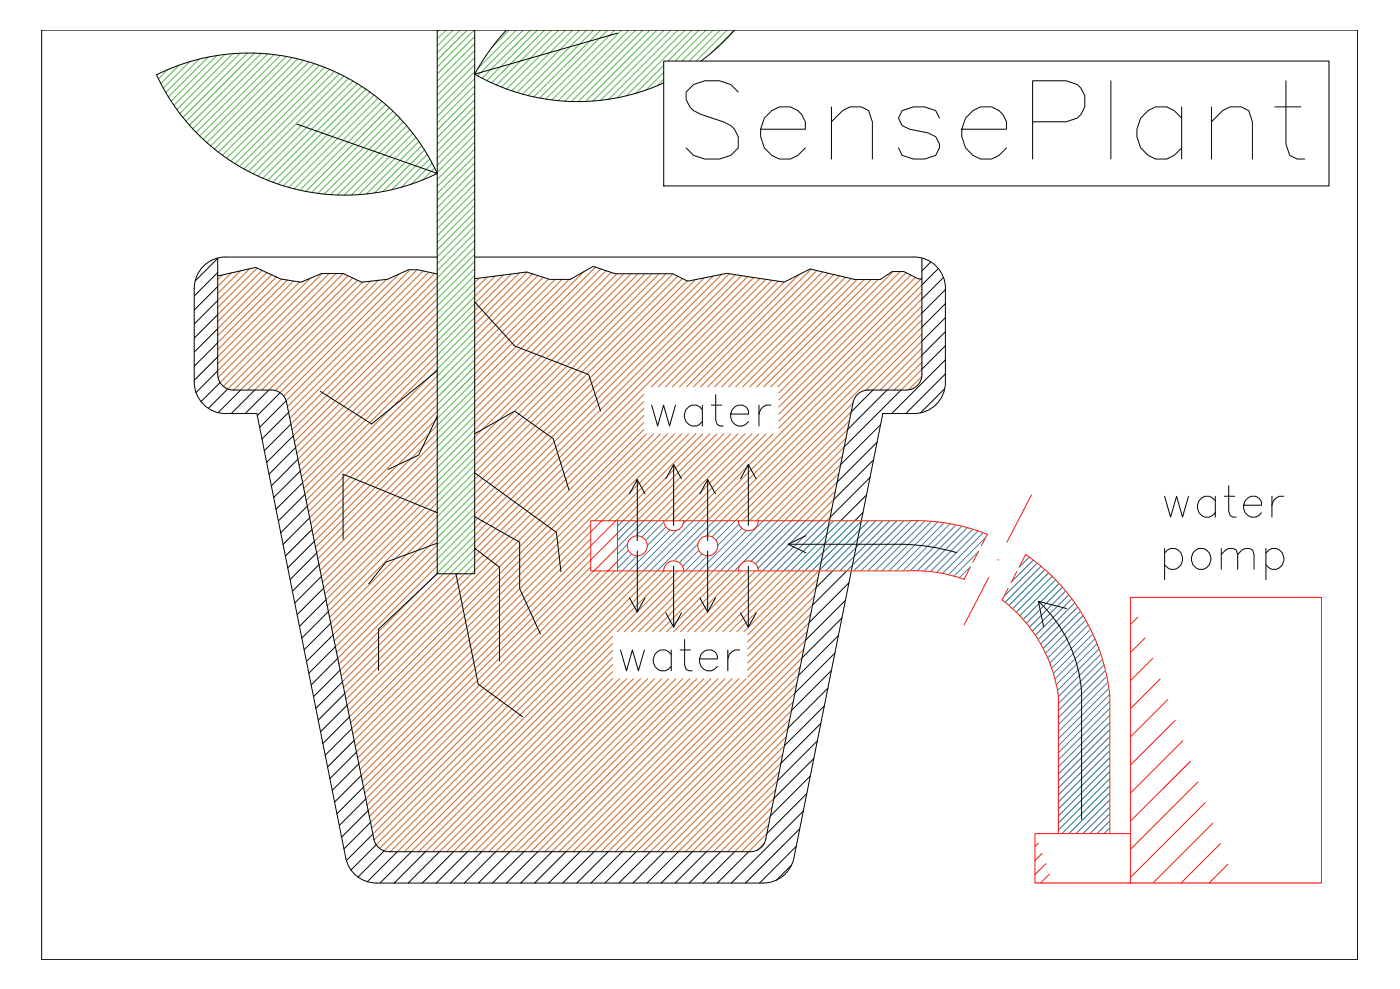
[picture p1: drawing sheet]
<svg xmlns="http://www.w3.org/2000/svg" width="841mm" height="594mm" viewBox="0 0 841 594" stroke-linecap="round" stroke-linejoin="round" font-family="sans-serif">
<defs><g id="words">
<text font-size="61.3" x="411" y="97">SensePlant</text>
<text font-size="26.5" x="371" y="404">water</text>
<text font-size="26" x="390" y="257">water</text>
</g></defs>
<!-- layer: 0.25 -->
<g fill="none" stroke="#000" stroke-width=".6">
<path d="M25 18h791v558h-791zM263 18v327h22v-327M304 18l-9 11-10 16a124 124 0 0 0 114 5M371 20l-86 25M441 18l-9 10-11 9M399 37h399v75h-399zM178 75l85 29a125 125 0 0 1-169-59 125 125 0 0 1 169 59M131 155l-14 14M131 155v70M135 154h128M136 154a19 19 0 0 0-19 19v57a19 19 0 0 0 19 18M285 154h264a19 19 0 0 1 19 19v57a19 19 0 0 1-19 18h-19l-53 267"/>
<path d="M554 155v70M559 157l-5 6M131 164l-14 14M131 172l-14 14M263 165l-12-3h-6l-12 6-16 2-11-6h-13l-12 6-12-2-15-7-23 4M285 167l31-4 14 5h13l13-8 14 4h34l9 5 23-5 35 5 16-7 26 6h16l7-5h7l9 5h2M564 161l-10 10M567 167l-13 13M568 174l-14 14M131 181l-14 14M131 189l-14 14M131 197l-14 15"/>
<path d="M285 181l24 27 45 17 7 22M568 182l-14 14M568 191l-14 14M568 199l-14 14M131 206l-14 14M131 214l-14 14M568 208l-14 14M568 216l-32 32M131 225a9 9 0 0 0 9 9h23M131 223l-13 13M132 230l-11 11M137 234l-12 11"/>
<path d="M145 234l-14 14M153 234l-14 14M161 234l-14 14M163 234a9 9 0 0 1 9 8l53 262a9 9 0 0 0 9 8h217a9 9 0 0 0 9-8l52-262a9 9 0 0 1 10-8M168 236l-13 14M263 223l-40 32-31-20M524 234l-13 13M533 234l-24 24M541 234l-34 35M554 225a9 9 0 0 1-10 9h-22M568 233l-15 15M568 225l-24 23"/>
<path d="M135 248h19l54 267M172 241l-16 16M173 248l-16 16M175 255l-16 16M263 250l-11 23-19 9M529 255l-24 24M176 262l-16 16M178 269l-16 16M179 276l-16 16M285 261l24-14 23 17 10 30M405 279l4 9M450 279l4 9"/>
<path d="M525 276l-24 24M527 266l-24 24M180 283l-16 16M182 290l-16 16M183 297l-16 16M285 284l49 36 3 23M378 297l5-9v37M383 288l5 9M400 288l5-9v37M420 297l5-9v37M425 288l5 9M445 288l5-9v37"/>
<path d="M521 297l-16 16M523 287l-24 24M700 298l3 13 4-13 3 13 4-13M730 298v13M735 298h7M738 292v15l1 3 2 1h2M764 298v13M771 298a6 6 0 0 0-7 5M185 304l-16 16M186 311l-16 16M187 318l-16 16M263 308l-57-23v39"/>
<path d="M285 310l27 16v28l13 27M518 308l-5 5M730 301a6 6 0 0 0-10-1 6 6 0 0 0 2 10 6 6 0 0 0 8-2M747 303h11a5 5 0 0 0-4-5 5 5 0 0 0-6 3 6 6 0 0 0 1 8 6 6 0 0 0 9-1M189 325l-16 16M190 332l-16 16M192 339l-16 16M263 326l-31 12-10 13M285 329l15 12v56M383 331v37l-5-9M425 331v37l-5-9M473 327l11 5"/>
<path d="M484 322l-11 5h68M541 327a127 127 0 0 1 34 5M700 332a6 6 0 0 1 10 2 6 6 0 0 1-7 8l-3-3M700 329v19M717 332a6 6 0 0 1 10 2 6 6 0 0 1-7 8 7 7 0 0 1-3-10zM734 333l2-3 2-1h3l2 1 1 3v9M734 329v13M744 333l2-3 2-1h3l1 1 1 3v9M760 332a6 6 0 0 1 11 2 6 6 0 0 1-7 8l-4-3M760 329v19M193 346l-16 16M194 353l-16 16"/>
<path d="M263 345l-36 33v25M274 345l13 66 27 20M388 359l-5 9M405 340v37l-5-9M430 359l-5 9M450 340v37l-5-9M500 343l-10 10M509 343l-21 21M510 350l-24 24M196 360l-16 16M197 367l-16 16M199 374l-16 16"/>
<path d="M409 368l-4 9M454 368l-4 9M506 371l-24 24M508 361l-24 24M624 361a82 82 0 0 1 26 55v76M641 366l-17-5 3 15M200 381l-16 16M201 388l-15 16M203 395l-16 16M502 392l-24 24M504 382l-24 24M204 403l-16 15"/>
<path d="M206 410l-16 16M207 417l-16 16M497 413l-24 24M499 403l-24 24M209 424l-16 16M210 431l-16 16M211 438l-16 16M493 434l-24 24M495 424l-24 24M213 445l-16 16M214 452l-16 16M216 459l-16 16"/>
<path d="M489 456l-24 24M491 445l-24 24M217 466l-16 16M218 473l-16 16M220 480l-16 16M485 477l-24 24M487 466l-24 24M221 487l-16 16M223 494l-16 16M480 498l-32 32M483 487l-44 43M208 515a19 19 0 0 0 18 15h232"/>
<path d="M224 501l-16 16M226 507l-15 16M231 511l-16 16M239 512l-18 18M247 512l-19 18M256 512l-19 18M264 512l-19 18M272 512l-18 18M281 512l-19 18M289 512l-18 18M298 512l-19 18M306 512l-19 18"/>
<path d="M315 512l-19 18M323 512l-19 18M332 512l-19 18M340 512l-19 18M348 512l-18 18M357 512l-19 18M365 512l-18 18M374 512l-19 18M382 512l-19 18M391 512l-19 18M399 512l-19 18M408 512l-19 18"/>
<path d="M416 512l-19 18M424 512l-18 18M433 512l-19 18M441 512l-18 18M450 512l-19 18M476 520l-10 9M477 515a19 19 0 0 1-18 15M478 508l-22 22"/>
</g>
<!-- layer: Arceer -->
<g fill="none" stroke="#cd6928" stroke-width=".6">
<path d="M133 165l-2 3M139 164l-8 8M144 163l-13 13M150 161l-19 20M154 161l-23 24M157 162l-26 27M160 164l-29 29M163 165l-32 32M166 166l-35 36M169 168l-38 38M173 168l-42 42M176 169l-45 45"/>
<path d="M180 169l-49 50M186 167l-55 56M193 164l-62 63M198 164l-66 66M202 164l-68 68M206 164l-69 70M209 166l-69 68M212 167l-67 67M215 168l-66 66M218 169l-65 65M223 169l-66 65M227 168l-66 66"/>
<path d="M232 168l-67 67M239 165l-71 71M246 162l-76 76M251 162l-79 79M254 163l-81 81M258 163l-85 85M261 164l-87 87M263 167l-88 88M263 171l-88 87M263 175l-87 87M263 180l-86 85M288 167l-3 3"/>
<path d="M293 166l-8 8M297 166l-12 12M302 165l-17 17M307 165l-22 22M312 164l-27 27M317 163l-32 32M320 164l-35 35M323 166l-38 37M326 167l-41 41M329 168l-44 44M333 168l-48 48M338 168l-53 52"/>
<path d="M342 168l-57 57M351 163l-66 66M358 160l-73 73M361 162l-76 75M364 163l-79 78M367 164l-82 82M371 164l-86 86M375 164l-90 90M379 164l-94 94M383 164l-98 99M387 164l-102 103M392 164l-107 107"/>
<path d="M396 164l-111 111M400 164l-115 115M404 164l-119 120M407 166l-122 122M410 167l-125 125M413 169l-128 127M418 168l-133 133M423 167l-138 138M428 166l-143 143M434 165l-149 148M438 164l-153 153M442 165l-157 157"/>
<path d="M445 166l-160 160M449 166l-164 164M453 167l-66 65M456 167l-65 65M460 168l-64 64M464 168l-64 64M467 169l-63 63M471 169l-63 63M480 165l-68 67M487 162l-70 70M491 163l-70 69M494 163l-69 69"/>
<path d="M498 164l-69 68M501 165l-67 67M504 166l-66 66M508 167l-66 65M511 167l-65 65M515 168l-65 64M519 168l-64 64M523 168l-64 64M528 168l-65 64M537 163l-70 69M541 163l-73 73M544 164l-76 76"/>
<path d="M547 165l-79 80M550 167l-82 82M553 168l-85 85M554 171l-86 86M554 175l-138 138M554 180l-133 133M263 184l-85 85M263 188l-85 84M263 192l-84 84M263 196l-83 83M554 184l-129 129M554 188l-125 125"/>
<path d="M554 192l-121 121M554 196l-117 117M263 201l-83 82M263 205l-82 81M263 209l-81 81M263 213l-81 80M263 218l-80 79M554 201l-34 33M554 205l-30 29M554 209l-25 25M554 213l-21 21M554 218l-17 16"/>
<path d="M263 222l-79 79M263 226l-78 78M263 230l-78 78M263 234l-77 77M263 239l-76 76M387 233l-102 101M387 237l-102 101M554 226l-8 8M554 222l-13 12M263 243l-76 75M263 247l-75 75M263 251l-74 74"/>
<path d="M263 256l-73 73M263 260l-73 72M387 241l-102 102M387 245l-178 179M387 250l-178 177M387 254l-177 177M387 258l-176 176M509 258l-55 55M510 253l-60 60M511 247l-65 66M512 242l-70 71M263 264l-72 72"/>
<path d="M263 268l-71 71M263 272l-71 71M263 277l-70 69M388 261l-177 177M393 261l-181 180M397 261l-184 184M401 261l-188 187M405 261l-191 191M410 261l-53 52M414 261l-53 52M418 261l-52 52M422 261l-52 52"/>
<path d="M426 261l-52 52M431 261l-53 52M435 261l-52 52M439 261l-52 52M443 261l-52 52M448 261l-53 52M452 261l-53 52M456 261l-52 52M460 261l-52 52M464 261l-52 52M505 279l-34 34M506 274l-39 39"/>
<path d="M507 269l-44 44M508 263l-49 50M263 281l-69 69M263 285l-69 68M263 289l-68 68M263 294l-67 66M263 298l-66 66M502 295l-18 18M503 290l-23 23M504 284l-29 29M263 302l-66 65M263 306l-65 65"/>
<path d="M263 310l-64 64M263 315l-64 63M263 319l-63 62M355 315l-140 140M355 319l-139 140M499 311l-2 2M500 305l-8 8M501 300l-13 13M263 323l-62 62M263 327l-62 61M263 331l-61 61M263 336l-60 59"/>
<path d="M263 340l-59 59M355 324l-139 138M355 328l-138 138M355 332l-137 137M355 336l-137 137M263 344l-59 59M266 345l-61 61M271 345l-65 65M275 345l-69 68M279 345l-72 72M283 345l-75 75M355 341l-136 135"/>
<path d="M357 343l-137 137M361 343l-141 140M365 343l-144 144M369 343l-147 147M374 343l-151 151M378 343l-155 154M382 343l-158 158M386 343l-161 162M390 343l-164 164M395 343l-167 167M399 343l-168 168M403 343l-169 169"/>
<path d="M407 343l-36 36M412 343l-37 36M416 343l-37 36M420 343l-36 36M424 343l-36 36M429 343l-37 36M433 343l-37 36M437 343l-37 36M441 343l-36 36M445 343l-36 36M450 343l-37 36M454 343l-37 36"/>
<path d="M458 343l-36 36M462 343l-36 36M466 343l-36 36M471 343l-37 36M475 343l-37 36M479 343l-36 36M483 343l-36 36M488 343l-39 38M489 358l-40 40M490 353l-41 41M491 348l-42 42M492 343l-43 43"/>
<path d="M485 379l-132 133M486 374l-138 138M487 369l-38 38M488 364l-39 39M368 382l-129 130M368 386l-125 126M368 391l-121 121M368 395l-117 117M368 399l-112 113M482 395l-117 117M483 390l-122 122M484 385l-127 127"/>
<path d="M368 403l-108 109M368 408l-104 104M372 408l-104 104M376 408l-104 104M381 408l-104 104M385 408l-104 104M389 408l-104 104M393 408l-104 104M398 408l-104 104M402 408l-104 104M406 408l-104 104M410 408l-104 104"/>
<path d="M414 408l-104 104M419 408l-104 104M423 408l-104 104M427 408l-104 104M431 408l-104 104M436 408l-104 104M440 408l-104 104M444 408l-104 104M448 408l-104 104M478 416l-96 96M479 411l-101 101M480 406l-106 106"/>
<path d="M481 400l-111 112M473 437l-74 75M474 432l-79 80M475 427l-84 85M477 422l-91 90M469 458l-53 54M470 453l-58 59M471 448l-63 64M472 443l-69 69M465 480l-32 32M466 474l-37 38M467 469l-43 43"/>
<path d="M468 464l-48 48M462 495l-16 17M463 490l-22 22M464 485l-27 27M459 506l-4 5M461 501l-11 11"/>
</g>
<g fill="none" stroke="#2776bb" stroke-width=".6">
<path d="M374 313l-3 3M378 313l-7 7M383 313l-12 12M387 313l-16 16M391 313l-9 9M395 313l-9 10M399 314l-11 11M400 317l-11 11M402 318l-24 25M406 319l-24 24M412 313l-2 2M416 313l-30 30"/>
<path d="M421 313l-31 30M425 313l-30 30M429 313l-24 24M433 313l-9 9M437 313l-9 10M442 313l-12 12M444 315l-13 13M446 317l-26 26M448 319l-24 24M459 313l-30 30M463 313l-30 30M467 313l-30 30"/>
<path d="M471 313l-25 25M475 313l-24 24M480 313l-26 26M484 313l-29 28M488 313l-30 30M492 313l-30 30M497 313l-31 30M501 313l-30 30M505 313l-30 30M509 313l-30 30M513 313l-30 30M518 313l-30 30"/>
<path d="M522 313l-30 30M526 313l-30 30M530 313l-30 30M535 313l-30 30M539 313l-30 30M543 313l-30 30M547 313l-30 30M552 313l-31 30M556 313l-30 30M560 313l-30 30M563 314l-29 29M567 314l-29 29"/>
<path d="M571 315l-29 28M574 315l-27 28M578 316l-27 27M581 317l-26 26M584 318l-25 25M588 319l-25 25M591 320l-25 24M377 327l-6 6M378 331l-7 6M379 333l-8 8M383 334l-9 9M419 327l-11 11"/>
<path d="M420 331l-10 9M422 333l-10 10M425 334l-9 9M445 339l-4 4M588 331l-15 15M592 323l-22 22M618 335l-6 6M621 336l-13 14M623 338l-20 20M583 340l-7 7M625 340l-21 22M628 342l-22 22"/>
<path d="M630 344l-22 22M632 346l-21 22M634 348l-21 22M636 350l-21 22M638 353l-21 21M640 355l-22 22M642 357l-22 22M644 360l-22 22M646 362l-22 22M647 365l-22 22M649 367l-22 23M651 370l-23 22"/>
<path d="M652 372l-23 23M654 375l-23 23M655 378l-23 23M657 381l-24 24M658 384l-24 24M659 387l-24 24M660 390l-25 25M661 393l-25 25M662 396l-26 27M663 399l-27 28M664 403l-28 28M665 406l-29 29"/>
<path d="M666 410l-30 30M666 413l-30 31M667 417l-31 31M667 421l-31 31M667 426l-31 30M667 430l-31 31M667 434l-31 31M667 438l-31 31M667 442l-31 31M667 447l-31 31M667 451l-31 31M667 455l-31 31"/>
<path d="M667 459l-31 31M667 463l-31 31M667 468l-31 31M667 472l-29 29M667 476l-25 25M667 480l-21 21M667 485l-16 16M667 489l-12 12M667 493l-8 8M667 497l-4 4"/>
</g>
<g fill="none" stroke="#58ba48" stroke-width=".6">
<path d="M264 18l-1 1M268 18l-5 5M272 18l-9 10M276 18l-13 14M281 18l-18 18M285 18l-22 22M306 18l-11 11M310 18l-23 23M314 18l-27 28M319 18l-29 29M323 18l-31 30M327 18l-32 32"/>
<path d="M331 18l-33 33M335 18l-34 34M340 18l-36 35M344 18l-37 37M348 18l-37 38M352 18l-38 39M357 18l-40 39M361 18l-40 40M365 18l-41 41M369 18l-41 42M373 18l-42 42M378 18l-43 42"/>
<path d="M382 18l-43 43M386 18l-43 43M390 18l-43 43M395 18l-43 43M399 18l-43 43M403 18l-42 42M407 18l-41 42M411 18l-40 41M416 18l-40 40M420 18l-19 19M424 18l-18 19M428 18l-18 19"/>
<path d="M433 18l-19 19M437 18l-19 19M441 18l-14 14M108 39l-11 11M114 37l-16 16M120 36l-20 20M125 34l-24 24M130 33l-27 28M135 33l-30 30M140 32l-34 34M144 32l-36 36M149 32l-39 39"/>
<path d="M153 32l-41 41M157 32l-43 43M161 32l-45 45M165 33l-47 47M168 33l-48 49M172 34l-50 50M175 35l-51 51M179 35l-52 53M182 36l-53 54M186 37l-55 54M189 38l-55 55M192 39l-56 56"/>
<path d="M285 22l-22 22M285 26l-22 23M285 30l-22 23M285 35l-22 22M285 39l-22 22M399 39l-17 17M101 42l-6 5M195 40l-56 57M198 42l-57 56M201 43l-57 57M204 44l-57 58M207 46l-58 57"/>
<path d="M209 47l-57 57M212 49l-57 57M215 50l-57 57M217 52l-56 56M220 54l-56 55M222 55l-55 56M225 57l-55 55M227 59l-54 54M285 43l-22 23M285 47l-22 23M285 51l-22 23M285 56l-22 22"/>
<path d="M285 60l-22 22M399 43l-11 11M399 48l-4 3M229 61l-52 52M232 63l-52 51M234 65l-50 50M236 67l-49 49M238 69l-47 47M240 71l-45 46M242 73l-43 44M244 76l-41 41M246 78l-39 39"/>
<path d="M285 64l-22 23M285 68l-22 23M285 73l-22 22M285 77l-22 22M248 80l-37 37M250 83l-34 34M252 85l-32 32M253 88l-28 28M255 90l-25 25M257 93l-22 21M258 95l-17 18M260 98l-13 13"/>
<path d="M285 81l-22 23M285 85l-22 23M285 89l-22 23M285 94l-22 22M285 98l-22 22M261 101l-7 7M262 104v1M285 102l-22 23M285 106l-22 23M285 111l-22 22M285 115l-22 22M285 119l-22 23"/>
<path d="M285 123l-22 23M285 127l-22 23M285 132l-22 22M285 136l-22 22M285 140l-22 23M285 144l-22 23M285 149l-22 22M285 153l-22 22M285 157l-22 23M285 161l-22 23M285 165l-22 23M285 170l-22 22"/>
<path d="M285 174l-22 22M285 178l-22 23M285 182l-22 23M285 187l-22 22M285 191l-22 22M285 195l-22 23M285 199l-22 23M285 203l-22 23M285 208l-22 22M285 212l-22 22M285 216l-22 23M285 220l-22 23"/>
<path d="M285 225l-22 22M285 229l-22 22M285 233l-22 23M285 237l-22 23M285 241l-22 23M285 246l-22 22M285 250l-22 22M285 254l-22 23M285 258l-22 23M285 263l-22 22M285 267l-22 22M285 271l-22 23"/>
<path d="M285 275l-22 23M285 279l-22 23M285 284l-22 22M285 288l-22 22M285 292l-22 23M285 296l-22 23M285 301l-22 22M285 305l-22 22M285 309l-22 22M285 313l-22 23M285 317l-22 23M285 322l-22 22"/>
<path d="M285 326l-19 19M285 330l-14 15M285 334l-10 11M285 338l-6 7M285 343l-2 2"/>
</g>
<!-- layer: 0.18 -->
<g fill="none" stroke="#ff1414" stroke-width=".6">
<path d="M620 297l-15 29M361 313l-6 6M370 313l-15 15M371 313v30M399 313a6 6 0 0 0 6 6 6 6 0 0 0 6-6M444 313a6 6 0 0 0 6 6 6 6 0 0 0 6-6M371 320l-16 16M371 329l-14 14M371 337l-6 6M588 331l-4 7M590 328l3-7a117 117 0 0 0-48-8h-190v30h190M599 336h.1"/>
<path d="M616 333l-3 7M616 333a117 117 0 0 1 51 85M399 343a6 6 0 0 1 6-6 6 6 0 0 1 6 6M444 343a6 6 0 0 1 6-6 6 6 0 0 1 6 6M583 341l-4 7a87 87 0 0 0-34-5M594 347l-15 28M606 353l-4 7a87 87 0 0 1 34 58v83M611 343l-4 7M679 359h115v171h-115zM683 371l-4 4M688 383l-9 9M693 396l-14 13"/>
<path d="M667 418v83M697 408l-18 18M702 420l-23 23M706 433l-27 27M711 445l-32 31M715 457l-36 36M720 470l-41 40M724 482l-45 45M729 494l-36 36M624 506l-2 2M626 513l-4 4M628 519l-6 6"/>
<path d="M679 501h-57v29h57M733 507l-23 23M738 519l-12 11M631 525l-6 5"/>
<circle cx="383" cy="328" r="6"/>
<circle cx="425" cy="328" r="6"/>
</g>
<use href="#words"/>
</svg>
